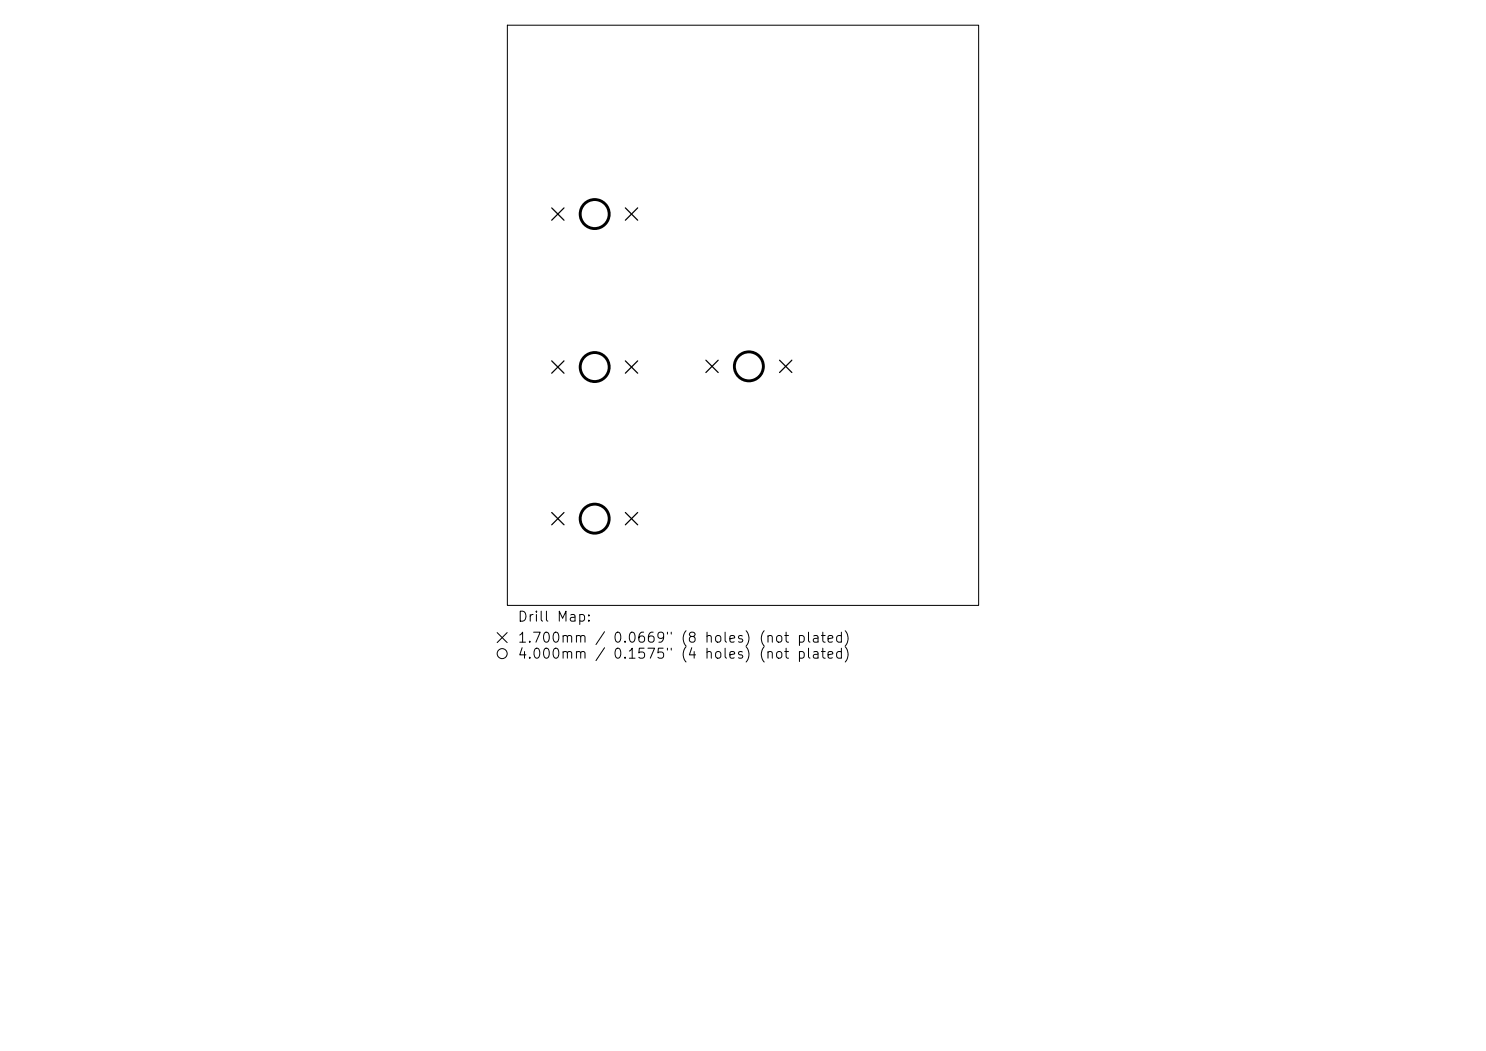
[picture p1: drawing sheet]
<svg xmlns="http://www.w3.org/2000/svg" width="297mm" height="210mm" viewBox="0 0 297 210" stroke-linecap="round" stroke-linejoin="round" font-family="sans-serif">
<defs><g id="words">
<g font-size="2">
<text x="103.3" y="124.7">Drill Map:</text>
<text x="103.3" y="128.9">1.700mm / 0.0669&quot; (8 holes) (not plated)</text>
<text x="103.3" y="132.1">4.000mm / 0.1575&quot; (4 holes) (not plated)</text>
</g>
</g></defs>
<g fill="none" stroke="#000" stroke-width=".2">
<path d="M101.4 5h94.2v116h-94.2zM99.4 126.4l2 2M101.4 126.4l-2 2"/>
<circle cx="100.4" cy="130.6" r="1"/>
</g>
<g fill="none" stroke="#000" stroke-width=".25">
<path d="M110.3 41.5l2.4 2.5M112.7 41.5l-2.4 2.5M125 41.5l2.5 2.5M127.5 41.5l-2.5 2.5M110.3 72.1l2.4 2.5M112.7 72.1l-2.4 2.5M125 72.1l2.5 2.5M127.5 72.1l-2.5 2.5M141.1 72l2.4 2.4M143.5 72l-2.4 2.4M155.8 72l2.5 2.4M158.3 72l-2.5 2.4"/>
<path d="M110.3 102.4l2.4 2.5M112.7 102.4l-2.4 2.5M125 102.4l2.5 2.5M127.5 102.4l-2.5 2.5"/>
</g>
<g fill="none" stroke="#000" stroke-width=".58">
<circle cx="118.9" cy="42.8" r="2.9"/>
<circle cx="118.9" cy="73.3" r="2.9"/>
<circle cx="149.7" cy="73.2" r="2.9"/>
<circle cx="118.9" cy="103.6" r="2.9"/>
</g>
<use href="#words"/>
</svg>
